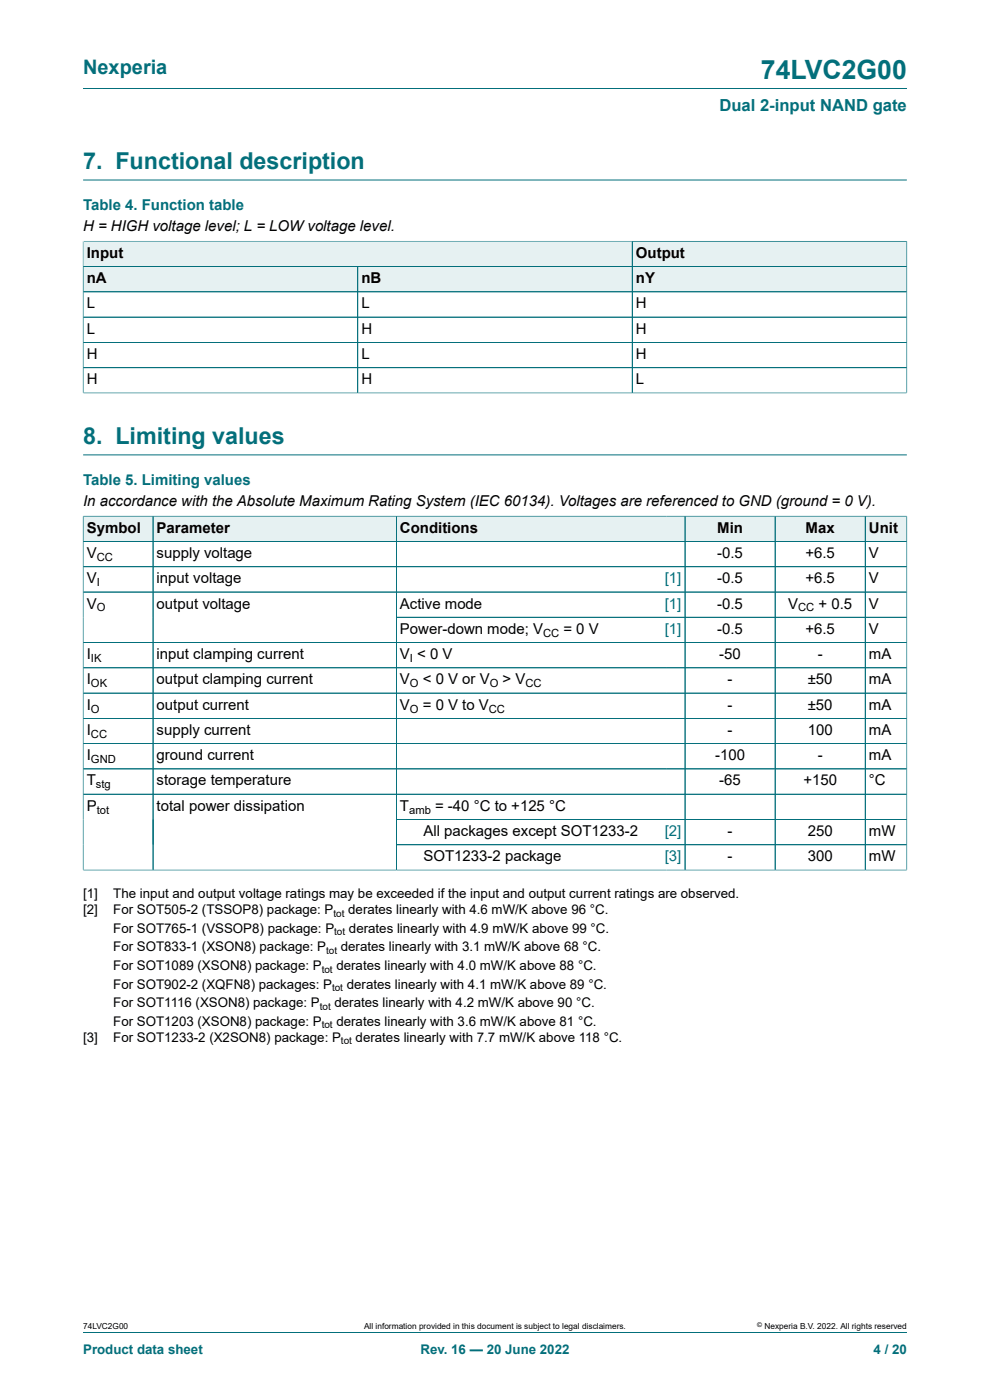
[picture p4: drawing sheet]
<svg xmlns="http://www.w3.org/2000/svg" width="210mm" height="297mm" viewBox="0 0 210 297" stroke-linecap="round" stroke-linejoin="round" font-family="sans-serif">
<defs><g id="words">
<text font-size="5.6" fill="#036f7b" x="161.4" y="16.8">74LVC2G00</text>
<g font-size="4.9" fill="#036f7b">
<text x="17.6" y="35.9">7. Functional description</text>
<text x="17.6" y="94.2">8. Limiting values</text>
</g>
<text font-size="4.2" fill="#036f7b" x="17.6" y="15.6">Nexperia</text>
<text font-size="3.5" fill="#036f7b" x="152.6" y="23.7">Dual 2-input NAND gate</text>
<g font-size="3.2" fill="#036f7b">
<text x="17.6" y="44.5">Table 4. Function table</text>
<text x="17.6" y="102.8">Table 5. Limiting values</text>
</g>
<g font-size="3.2">
<text x="17.6" y="49.1">H = HIGH voltage level; L = LOW voltage level.</text>
<text x="18.4" y="54.7">Input</text>
<text x="134.9" y="54.7">Output</text>
<text x="18.4" y="60.1">nA</text>
<text x="18.4" y="65.4">L</text>
<text x="76.7" y="60.1">nB</text>
<text x="76.7" y="65.4">L</text>
<text x="134.9" y="60.1">nY</text>
<text x="134.9" y="65.4">H</text>
<text x="18.4" y="70.8">L</text>
<text x="76.7" y="70.8">H</text>
<text x="134.9" y="70.8">H</text>
<text x="18.4" y="76.1">H</text>
<text x="76.7" y="76.1">L</text>
<text x="134.9" y="76.1">H</text>
<text x="18.4" y="81.5">H</text>
<text x="76.7" y="81.5">H</text>
<text x="134.9" y="81.5">L</text>
<text x="17.6" y="107.4">In accordance with the Absolute Maximum Rating System (IEC 60134). Voltages are referenced to GND (ground = 0 V).</text>
<text x="18.4" y="113">Symbol</text>
<text x="33.2" y="113">Parameter</text>
<text x="84.8" y="113">Conditions</text>
<text x="152.1" y="113">Min</text>
<text x="170.9" y="113">Max</text>
<text x="184.3" y="113">Unit</text>
<text x="18.4" y="118.4">V</text>
<text x="33.2" y="118.4">supply voltage</text>
<text x="152.1" y="118.4">-0.5</text>
<text x="170.9" y="118.4">+6.5</text>
<text x="184.3" y="118.4">V</text>
<text x="18.4" y="123.7">V</text>
<text x="33.2" y="123.7">input voltage</text>
<text x="152.1" y="123.7">-0.5</text>
<text x="170.9" y="123.7">+6.5</text>
<text x="184.3" y="123.7">V</text>
<text x="18.4" y="129.1">V</text>
<text x="33.2" y="129.1">output voltage</text>
<text x="84.8" y="129.1">Active mode</text>
<text x="152.1" y="129.1">-0.5</text>
<text x="167.2" y="129.1">V</text>
<text x="173.6" y="129.1">+ 0.5</text>
<text x="184.3" y="129.1">V</text>
<text x="84.8" y="134.5">Power-down mode; V</text>
<text x="119.5" y="134.5">= 0 V</text>
<text x="152.1" y="134.5">-0.5</text>
<text x="170.9" y="134.5">+6.5</text>
<text x="184.3" y="134.5">V</text>
<text x="18.4" y="139.8">I</text>
<text x="33.2" y="139.8">input clamping current</text>
<text x="84.8" y="139.8">V &lt; 0 V</text>
<text x="152.6" y="139.8">-50</text>
<text x="173.5" y="139.8">-</text>
<text x="184.3" y="139.8">mA</text>
<text x="18.4" y="145.2">I</text>
<text x="33.2" y="145.2">output clamping current</text>
<text x="84.8" y="145.2">V</text>
<text x="89.7" y="145.2">&lt; 0 V or V</text>
<text x="106.6" y="145.2">&gt; V</text>
<text x="154.3" y="145.2">-</text>
<text x="171.3" y="145.2">±50</text>
<text x="184.3" y="145.2">mA</text>
<text x="18.4" y="150.5">I</text>
<text x="18.4" y="155.9">I</text>
<text x="33.2" y="150.5">output current</text>
<text x="33.2" y="155.9">supply current</text>
<text x="84.8" y="150.5">V</text>
<text x="89.7" y="150.5">= 0 V to V</text>
<text x="154.3" y="150.5">-</text>
<text x="154.3" y="155.9">-</text>
<text x="171.3" y="155.9">100</text>
<text x="171.3" y="150.5">±50</text>
<text x="184.3" y="150.5">mA</text>
<text x="184.3" y="155.9">mA</text>
<text x="18.4" y="161.3">I</text>
<text x="33.2" y="161.3">ground current</text>
<text x="151.7" y="161.3">-100</text>
<text x="173.5" y="161.3">-</text>
<text x="184.3" y="161.3">mA</text>
<text x="18.4" y="166.6">T</text>
<text x="33.2" y="166.6">storage temperature</text>
<text x="152.6" y="166.6">-65</text>
<text x="170.4" y="166.6">+150</text>
<text x="184.3" y="166.6">°C</text>
<text x="18.4" y="172">P</text>
<text x="33.2" y="172">total power dissipation</text>
<text x="84.8" y="172">T</text>
<text x="92.3" y="172">= -40 °C to +125 °C</text>
<text x="89.8" y="177.4">All packages except SOT1233-2</text>
<text x="154.3" y="177.4">-</text>
<text x="171.3" y="177.4">250</text>
<text x="184.3" y="177.4">mW</text>
<text x="89.8" y="182.7">SOT1233-2 package</text>
<text x="154.3" y="182.7">-</text>
<text x="171.3" y="182.7">300</text>
<text x="184.3" y="182.7">mW</text>
</g>
<g font-size="3.2" fill="#00f">
<text x="141" y="123.7">[1]</text>
<text x="141" y="129.1">[1]</text>
<text x="141" y="134.5">[1]</text>
<text x="141" y="177.4">[2]</text>
<text x="141" y="182.7">[3]</text>
</g>
<g font-size="2.8">
<text x="17.6" y="190.5">[1]</text>
<text x="24" y="190.5">The input and output voltage ratings may be exceeded if the input and output current ratings are observed.</text>
<text x="17.6" y="193.9">[2]</text>
<text x="24" y="193.9">For SOT505-2 (TSSOP8) package: P</text>
<text x="24" y="197.9">For SOT765-1 (VSSOP8) package: P</text>
<text x="73.9" y="193.9">derates linearly with 4.6 mW/K above 96 °C.</text>
<text x="74" y="197.9">derates linearly with 4.9 mW/K above 99 °C.</text>
<text x="24" y="201.8">For SOT833-1 (XSON8) package: P</text>
<text x="72.3" y="201.8">derates linearly with 3.1 mW/K above 68 °C.</text>
<text x="24" y="205.8">For SOT1089 (XSON8) package: P</text>
<text x="24" y="209.7">For SOT902-2 (XQFN8) packages: P</text>
<text x="71.4" y="205.8">derates linearly with 4.0 mW/K above 88 °C.</text>
<text x="73.6" y="209.7">derates linearly with 4.1 mW/K above 89 °C.</text>
<text x="24" y="213.7">For SOT1116 (XSON8) package: P</text>
<text x="70.9" y="213.7">derates linearly with 4.2 mW/K above 90 °C.</text>
<text x="17.6" y="221">[3]</text>
<text x="24" y="217.6">For SOT1203 (XSON8) package: P</text>
<text x="24" y="221">For SOT1233-2 (X2SON8) package: P</text>
<text x="71.4" y="217.6">derates linearly with 3.6 mW/K above 81 °C.</text>
<text x="75.4" y="221">derates linearly with 7.7 mW/K above 118 °C.</text>
</g>
<g font-size="2.8" fill="#036f7b">
<text x="17.6" y="287.2">Product data sheet</text>
<text x="89.2" y="287.2">Rev. 16 — 20 June 2022</text>
<text x="185.3" y="287.2">4 / 20</text>
</g>
<g font-size="2.4">
<text x="20.5" y="119">CC</text>
<text x="20.5" y="124.3">I</text>
<text x="20.5" y="129.7">O</text>
<text x="169.3" y="129.7">CC</text>
<text x="115.2" y="135.1">CC</text>
<text x="19.3" y="140.4">IK</text>
<text x="87" y="140.4">I</text>
<text x="19.3" y="145.8">OK</text>
<text x="87" y="145.8">O</text>
<text x="103.9" y="145.8">O</text>
<text x="111.5" y="145.8">CC</text>
<text x="19.3" y="151.2">O</text>
<text x="87" y="151.2">O</text>
<text x="103.7" y="151.2">CC</text>
<text x="19.3" y="156.5">CC</text>
<text x="19.3" y="161.9">GND</text>
<text x="20.4" y="167.2">stg</text>
<text x="20.5" y="172.6">tot</text>
<text x="86.8" y="172.6">amb</text>
</g>
<g font-size="2.1">
<text x="70.7" y="194.5">tot</text>
<text x="69.2" y="202.4">tot</text>
<text x="70.9" y="198.4">tot</text>
<text x="68.2" y="206.3">tot</text>
<text x="67.8" y="214.2">tot</text>
<text x="70.4" y="210.3">tot</text>
<text x="68.2" y="218.2">tot</text>
<text x="72.3" y="221.6">tot</text>
</g>
<g font-size="1.8">
<text x="17.6" y="282">74LVC2G00</text>
<text x="77.2" y="282">All information provided in this document is subject to legal disclaimers.</text>
<text x="162.2" y="282">Nexperia B.V. 2022. All rights reserved</text>
</g>
<text font-size="1.4" x="160.6" y="281.6">©</text>
</g></defs>
<path d="M17.6 18.8h174.8M17.6 38.2h174.8M17.6 51.1v5.5h116.5v-5.4h-116.5" fill="none" stroke="#036f7b" stroke-width=".21"/>
<g fill="#e6f1f2">
<path d="M17.7 51.3h116.3v5.2h-116.3z"/>
<path d="M134.2 51.3h58.1v5.2h-58.1z"/>
</g>
<path d="M192.4 51.1v5.5h-58.3v-5.4h58.3" fill="none" stroke="#036f7b" stroke-width=".21"/>
<path d="M17.7 56.6h58.1v5.2h-58.1z" fill="#e6f1f2"/>
<path d="M17.6 56.6h58.3v5.3h-58.3z" fill="none" stroke="#036f7b" stroke-width=".21"/>
<path d="M75.9 56.6h58.1v5.2h-58.1z" fill="#e6f1f2"/>
<path d="M75.9 56.6h58.2v5.3h-58.2z" fill="none" stroke="#036f7b" stroke-width=".21"/>
<path d="M134.2 56.6h58.1v5.2h-58.1z" fill="#e6f1f2"/>
<path d="M17.6 51.3v32.1M17.7 56.6h174.7M17.7 51.2h174.6M75.9 56.6v26.8M134.1 51.3v32.1M192.4 51.3v32.1M17.6 61.9h174.8M17.6 67.3h174.8M17.6 72.6h174.8M17.6 78h174.8M17.6 83.4h174.8M17.6 96.5h174.8" fill="none" stroke="#036f7b" stroke-width=".21"/>
<path d="M17.7 109.6h14.7v5.2h-14.7z" fill="#e6f1f2"/>
<path d="M17.6 109.4v5.5h14.9v-5.4h-14.9" fill="none" stroke="#036f7b" stroke-width=".21"/>
<path d="M32.5 109.6h51.5v5.2h-51.5z" fill="#e6f1f2"/>
<path d="M32.5 109.5h51.6v5.4h-51.6z" fill="none" stroke="#036f7b" stroke-width=".21"/>
<path d="M84.1 109.6h57.3v5.2h-57.3z" fill="#e6f1f2"/>
<path d="M141.4 109.5h-57.3v5.4h57.3" fill="none" stroke="#036f7b" stroke-width=".21"/>
<path d="M141.4 109.6h3.8v5.2h-3.8z" fill="#e6f1f2"/>
<path d="M141.4 109.5h3.9v5.4h-3.9" fill="none" stroke="#036f7b" stroke-width=".21"/>
<path d="M145.4 109.6h19v5.2h-19z" fill="#e6f1f2"/>
<path d="M145.3 109.5h19.1v5.4h-19.1z" fill="none" stroke="#036f7b" stroke-width=".21"/>
<path d="M164.5 109.6h19v5.2h-19z" fill="#e6f1f2"/>
<path d="M164.4 109.5h19.1v5.4h-19.1z" fill="none" stroke="#036f7b" stroke-width=".21"/>
<path d="M183.6 109.6h8.7v5.2h-8.7z" fill="#e6f1f2"/>
<g fill="none" stroke="#036f7b" stroke-width=".21">
<path d="M17.6 114.9h174.8M17.6 109.6v75M17.7 109.5h174.7M32.5 109.6v75M84.1 109.6v75M145.3 109.6v75M164.4 109.6v75M183.5 109.5v75.1M192.4 109.4v75.2M17.6 125.6h174.8M192.4 120.2h-174.8M192.4 131h-108.3"/>
<path d="M192.4 136.3h-174.8M17.6 141.7h174.8M17.6 152.4h174.8M192.4 147h-174.8M192.4 157.8h-174.8M17.6 168.5h174.8M84.1 179.2h108.3M192.4 163.1h-174.8M192.4 173.8h-108.3M192.4 184.6h-174.8M17.6 282.6h174.8"/>
</g>
<use href="#words"/>
</svg>
